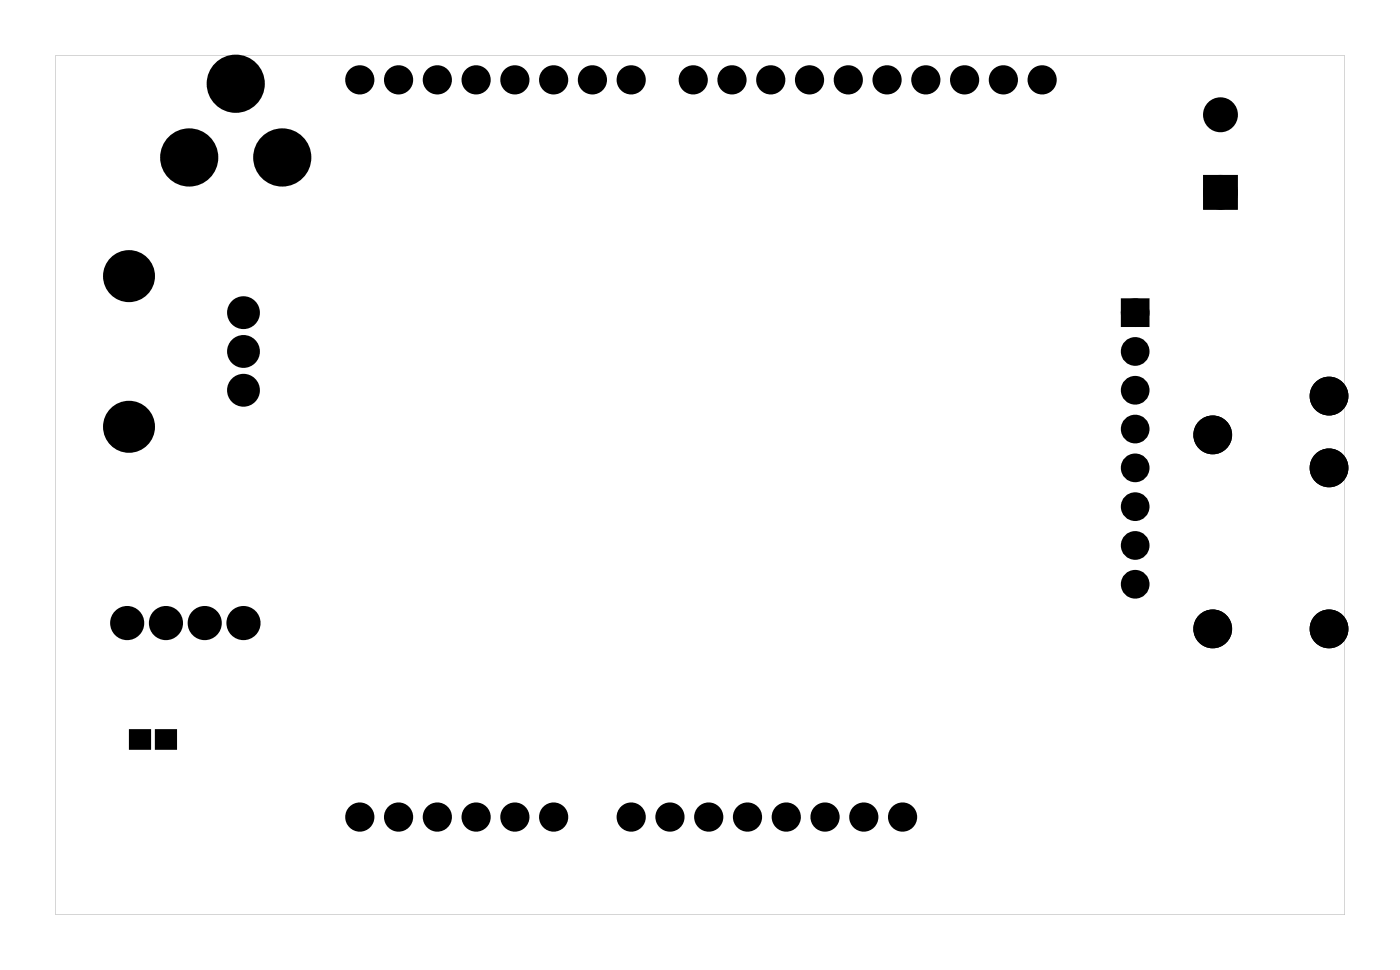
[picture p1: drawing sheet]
<svg xmlns="http://www.w3.org/2000/svg" width="92mm" height="63mm" viewBox="0 0 92 63" stroke-linecap="round" stroke-linejoin="round" font-family="sans-serif">
<g fill="#000">
<path d="M79.2 11.8h1.5v1.6h-1.5zM73.7 19.8h1.3v1.3h-1.3zM8.6 47.9h1.2v1.1h-1.2zM10.3 47.9h1.2v1.1h-1.2z"/>
<path d="M3.6 3.6v56.3h84.5v-56.3zM3.6 3.6h84.5v56.3h-84.5z"/>
</g>
<g fill="#000">
<circle cx="8.5" cy="18.1" r="1.35"/>
<circle cx="12.4" cy="10.3" r="1.52"/>
<circle cx="15.4" cy="5.5" r="1.52"/>
<circle cx="18.5" cy="10.3" r="1.52"/>
<circle cx="23.6" cy="5.2" r=".67"/>
<circle cx="26.1" cy="5.2" r=".67"/>
<circle cx="28.7" cy="5.2" r=".67"/>
<circle cx="31.2" cy="5.2" r=".67"/>
<circle cx="33.7" cy="5.2" r=".67"/>
<circle cx="36.3" cy="5.2" r=".67"/>
<circle cx="38.8" cy="5.2" r=".67"/>
<circle cx="41.4" cy="5.2" r=".67"/>
<circle cx="45.4" cy="5.2" r=".67"/>
<circle cx="48" cy="5.2" r=".67"/>
<circle cx="50.5" cy="5.2" r=".67"/>
<circle cx="53" cy="5.2" r=".67"/>
<circle cx="55.6" cy="5.2" r=".67"/>
<circle cx="58.1" cy="5.2" r=".67"/>
<circle cx="60.7" cy="5.2" r=".67"/>
<circle cx="63.2" cy="5.2" r=".67"/>
<circle cx="65.7" cy="5.2" r=".67"/>
<circle cx="68.3" cy="5.2" r=".67"/>
<circle cx="80" cy="12.6" r=".76"/>
<circle cx="80" cy="7.5" r=".76"/>
<circle cx="8.5" cy="27.9" r="1.35"/>
<circle cx="16" cy="25.5" r=".74"/>
<circle cx="16" cy="20.5" r=".74"/>
<circle cx="16" cy="23" r=".74"/>
<circle cx="74.4" cy="33.2" r=".66"/>
<circle cx="74.4" cy="28.1" r=".66"/>
<circle cx="74.4" cy="35.7" r=".66"/>
<circle cx="74.4" cy="23" r=".66"/>
<circle cx="74.4" cy="25.5" r=".66"/>
<circle cx="74.4" cy="20.5" r=".66"/>
<circle cx="74.4" cy="30.6" r=".66"/>
<circle cx="74.4" cy="38.2" r=".66"/>
<circle cx="79.5" cy="28.5" r=".9"/>
<circle cx="87.1" cy="25.9" r=".9"/>
<circle cx="87.1" cy="30.6" r=".9"/>
<circle cx="8.3" cy="40.8" r=".74"/>
<circle cx="10.9" cy="40.8" r=".74"/>
<circle cx="13.4" cy="40.8" r=".74"/>
<circle cx="16" cy="40.8" r=".74"/>
<circle cx="23.6" cy="53.5" r=".67"/>
<circle cx="26.1" cy="53.5" r=".67"/>
<circle cx="28.7" cy="53.5" r=".67"/>
<circle cx="31.2" cy="53.5" r=".67"/>
<circle cx="33.7" cy="53.5" r=".67"/>
<circle cx="36.3" cy="53.5" r=".67"/>
<circle cx="41.4" cy="53.5" r=".67"/>
<circle cx="43.9" cy="53.5" r=".67"/>
<circle cx="46.4" cy="53.5" r=".67"/>
<circle cx="49" cy="53.5" r=".67"/>
<circle cx="51.5" cy="53.5" r=".67"/>
<circle cx="54.1" cy="53.5" r=".67"/>
<circle cx="56.6" cy="53.5" r=".67"/>
<circle cx="59.1" cy="53.5" r=".67"/>
<circle cx="79.5" cy="41.2" r=".9"/>
<circle cx="87.1" cy="41.2" r=".9"/>
</g>
<g fill="none" stroke="#000" stroke-width=".76" stroke-linecap="butt">
<path d="M79.2 11.8h1.5v1.6h-1.5z"/>
<circle cx="12.4" cy="10.3" r="1.52"/>
<circle cx="15.4" cy="5.5" r="1.52"/>
<circle cx="18.5" cy="10.3" r="1.52"/>
<circle cx="80" cy="7.5" r=".76"/>
<circle cx="80" cy="12.6" r=".76"/>
<circle cx="8.3" cy="40.8" r=".74"/>
<circle cx="10.9" cy="40.8" r=".74"/>
<circle cx="13.4" cy="40.8" r=".74"/>
<circle cx="16" cy="40.8" r=".74"/>
</g>
<g fill="none" stroke="#000" stroke-width=".68" stroke-linecap="butt">
<circle cx="16" cy="20.5" r=".74"/>
<circle cx="16" cy="25.5" r=".74"/>
<circle cx="16" cy="23" r=".74"/>
</g>
<g fill="none" stroke="#000" stroke-width=".71" stroke-linecap="butt">
<circle cx="8.5" cy="18.1" r="1.35"/>
<circle cx="8.5" cy="27.9" r="1.35"/>
</g>
<path d="M8.6 47.9h1.2v1.1h-1.2zM10.3 47.9h1.2v1.1h-1.2z" fill="none" stroke="#000" stroke-width=".25"/>
<g fill="none" stroke="#000" stroke-width=".56">
<path d="M73.7 19.8h1.3v1.3h-1.3z"/>
<circle cx="74.4" cy="20.5" r=".66"/>
<circle cx="74.4" cy="25.5" r=".66"/>
<circle cx="74.4" cy="28.1" r=".66"/>
<circle cx="74.4" cy="23" r=".66"/>
<circle cx="74.4" cy="30.6" r=".66"/>
<circle cx="74.4" cy="35.7" r=".66"/>
<circle cx="74.4" cy="33.2" r=".66"/>
<circle cx="74.4" cy="38.2" r=".66"/>
</g>
<g fill="none" stroke="#000" stroke-width=".57">
<circle cx="23.6" cy="5.2" r=".67"/>
<circle cx="26.1" cy="5.2" r=".67"/>
<circle cx="28.7" cy="5.2" r=".67"/>
<circle cx="31.2" cy="5.2" r=".67"/>
<circle cx="33.7" cy="5.2" r=".67"/>
<circle cx="36.3" cy="5.2" r=".67"/>
<circle cx="38.8" cy="5.2" r=".67"/>
<circle cx="41.4" cy="5.2" r=".67"/>
<circle cx="45.4" cy="5.2" r=".67"/>
<circle cx="48" cy="5.2" r=".67"/>
<circle cx="50.5" cy="5.2" r=".67"/>
<circle cx="53" cy="5.2" r=".67"/>
<circle cx="55.6" cy="5.2" r=".67"/>
<circle cx="58.1" cy="5.2" r=".67"/>
<circle cx="60.7" cy="5.2" r=".67"/>
<circle cx="63.2" cy="5.2" r=".67"/>
<circle cx="65.7" cy="5.2" r=".67"/>
<circle cx="68.3" cy="5.2" r=".67"/>
<circle cx="23.6" cy="53.5" r=".67"/>
<circle cx="26.1" cy="53.5" r=".67"/>
<circle cx="28.7" cy="53.5" r=".67"/>
<circle cx="31.2" cy="53.5" r=".67"/>
<circle cx="33.7" cy="53.5" r=".67"/>
<circle cx="36.3" cy="53.5" r=".67"/>
<circle cx="41.4" cy="53.5" r=".67"/>
<circle cx="43.9" cy="53.5" r=".67"/>
<circle cx="46.4" cy="53.5" r=".67"/>
<circle cx="49" cy="53.5" r=".67"/>
<circle cx="51.5" cy="53.5" r=".67"/>
<circle cx="54.1" cy="53.5" r=".67"/>
<circle cx="56.6" cy="53.5" r=".67"/>
<circle cx="59.1" cy="53.5" r=".67"/>
</g>
<g fill="none" stroke="#000" stroke-width=".75" stroke-linecap="butt">
<circle cx="79.5" cy="28.5" r=".9"/>
<circle cx="87.1" cy="25.9" r=".9"/>
<circle cx="87.1" cy="30.6" r=".9"/>
<circle cx="79.5" cy="41.2" r=".9"/>
<circle cx="87.1" cy="41.2" r=".9"/>
</g>
</svg>
